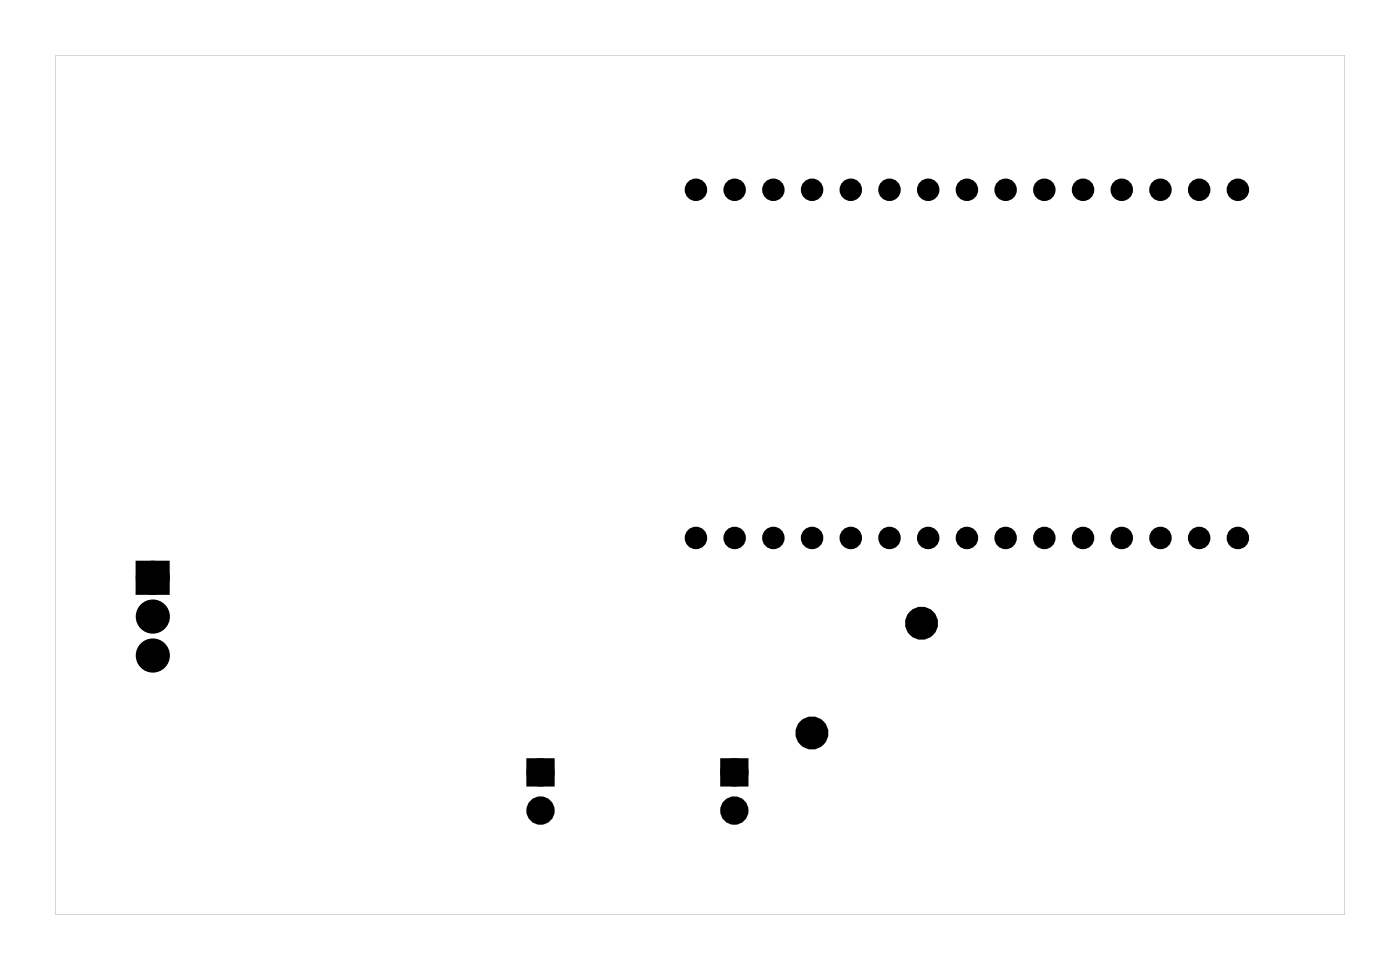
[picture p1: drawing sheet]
<svg xmlns="http://www.w3.org/2000/svg" width="92mm" height="63mm" viewBox="0 0 92 63" stroke-linecap="round" stroke-linejoin="round" font-family="sans-serif">
<g fill="#000">
<path d="M9.3 37.1h1.4v1.5h-1.4zM34.8 50h1.2v1.2h-1.2zM47.5 50h1.2v1.2h-1.2z"/>
<path d="M3.6 3.6v56.3h84.5v-56.3zM3.6 3.6h84.5v56.3h-84.5z"/>
</g>
<g fill="#000">
<circle cx="45.6" cy="12.4" r=".45"/>
<circle cx="48.1" cy="12.4" r=".45"/>
<circle cx="50.7" cy="12.4" r=".45"/>
<circle cx="53.2" cy="12.4" r=".45"/>
<circle cx="55.7" cy="12.4" r=".45"/>
<circle cx="58.3" cy="12.4" r=".45"/>
<circle cx="60.8" cy="12.4" r=".45"/>
<circle cx="63.3" cy="12.4" r=".45"/>
<circle cx="65.9" cy="12.4" r=".45"/>
<circle cx="68.4" cy="12.4" r=".45"/>
<circle cx="71" cy="12.4" r=".45"/>
<circle cx="73.5" cy="12.4" r=".45"/>
<circle cx="76" cy="12.4" r=".45"/>
<circle cx="78.6" cy="12.4" r=".45"/>
<circle cx="81.1" cy="12.4" r=".45"/>
<circle cx="10" cy="37.8" r=".74"/>
<circle cx="45.6" cy="35.2" r=".45"/>
<circle cx="48.1" cy="35.2" r=".45"/>
<circle cx="50.7" cy="35.2" r=".45"/>
<circle cx="53.2" cy="35.2" r=".45"/>
<circle cx="55.7" cy="35.2" r=".45"/>
<circle cx="58.3" cy="35.2" r=".45"/>
<circle cx="60.8" cy="35.2" r=".45"/>
<circle cx="63.3" cy="35.2" r=".45"/>
<circle cx="65.9" cy="35.2" r=".45"/>
<circle cx="68.4" cy="35.2" r=".45"/>
<circle cx="71" cy="35.2" r=".45"/>
<circle cx="73.5" cy="35.2" r=".45"/>
<circle cx="76" cy="35.2" r=".45"/>
<circle cx="78.6" cy="35.2" r=".45"/>
<circle cx="81.1" cy="35.2" r=".45"/>
<circle cx="10" cy="40.4" r=".74"/>
<circle cx="10" cy="42.9" r=".74"/>
<circle cx="35.4" cy="50.6" r=".6"/>
<circle cx="35.4" cy="53.1" r=".6"/>
<circle cx="48.1" cy="50.6" r=".6"/>
<circle cx="48.1" cy="53.1" r=".6"/>
<circle cx="53.2" cy="48" r=".7"/>
<circle cx="60.4" cy="40.8" r=".7"/>
</g>
<g fill="none" stroke="#000" stroke-width=".58">
<circle cx="45.6" cy="12.4" r=".45"/>
<circle cx="48.1" cy="12.4" r=".45"/>
<circle cx="50.7" cy="12.4" r=".45"/>
<circle cx="53.2" cy="12.4" r=".45"/>
<circle cx="55.7" cy="12.4" r=".45"/>
<circle cx="58.3" cy="12.4" r=".45"/>
<circle cx="60.8" cy="12.4" r=".45"/>
<circle cx="63.3" cy="12.4" r=".45"/>
<circle cx="65.9" cy="12.4" r=".45"/>
<circle cx="68.4" cy="12.4" r=".45"/>
<circle cx="71" cy="12.4" r=".45"/>
<circle cx="73.5" cy="12.4" r=".45"/>
<circle cx="76" cy="12.4" r=".45"/>
<circle cx="78.6" cy="12.4" r=".45"/>
<circle cx="81.1" cy="12.4" r=".45"/>
<circle cx="45.6" cy="35.2" r=".45"/>
<circle cx="48.1" cy="35.2" r=".45"/>
<circle cx="50.7" cy="35.2" r=".45"/>
<circle cx="53.2" cy="35.2" r=".45"/>
<circle cx="55.7" cy="35.2" r=".45"/>
<circle cx="58.3" cy="35.2" r=".45"/>
<circle cx="60.8" cy="35.2" r=".45"/>
<circle cx="63.3" cy="35.2" r=".45"/>
<circle cx="65.9" cy="35.2" r=".45"/>
<circle cx="68.4" cy="35.2" r=".45"/>
<circle cx="71" cy="35.2" r=".45"/>
<circle cx="73.5" cy="35.2" r=".45"/>
<circle cx="76" cy="35.2" r=".45"/>
<circle cx="78.6" cy="35.2" r=".45"/>
<circle cx="81.1" cy="35.2" r=".45"/>
</g>
<g fill="none" stroke="#000" stroke-width=".65" stroke-linecap="butt">
<path d="M34.8 50h1.2v1.2h-1.2zM47.5 50h1.2v1.2h-1.2z"/>
<circle cx="35.4" cy="50.6" r=".6"/>
<circle cx="35.4" cy="53.1" r=".6"/>
<circle cx="48.1" cy="50.6" r=".6"/>
<circle cx="48.1" cy="53.1" r=".6"/>
</g>
<g fill="none" stroke="#000" stroke-width=".76" stroke-linecap="butt">
<path d="M9.3 37.1h1.4v1.5h-1.4z"/>
<circle cx="10" cy="37.8" r=".74"/>
<circle cx="10" cy="42.9" r=".74"/>
<circle cx="10" cy="40.4" r=".74"/>
<circle cx="53.2" cy="48" r=".7"/>
<circle cx="60.4" cy="40.8" r=".7"/>
</g>
</svg>
